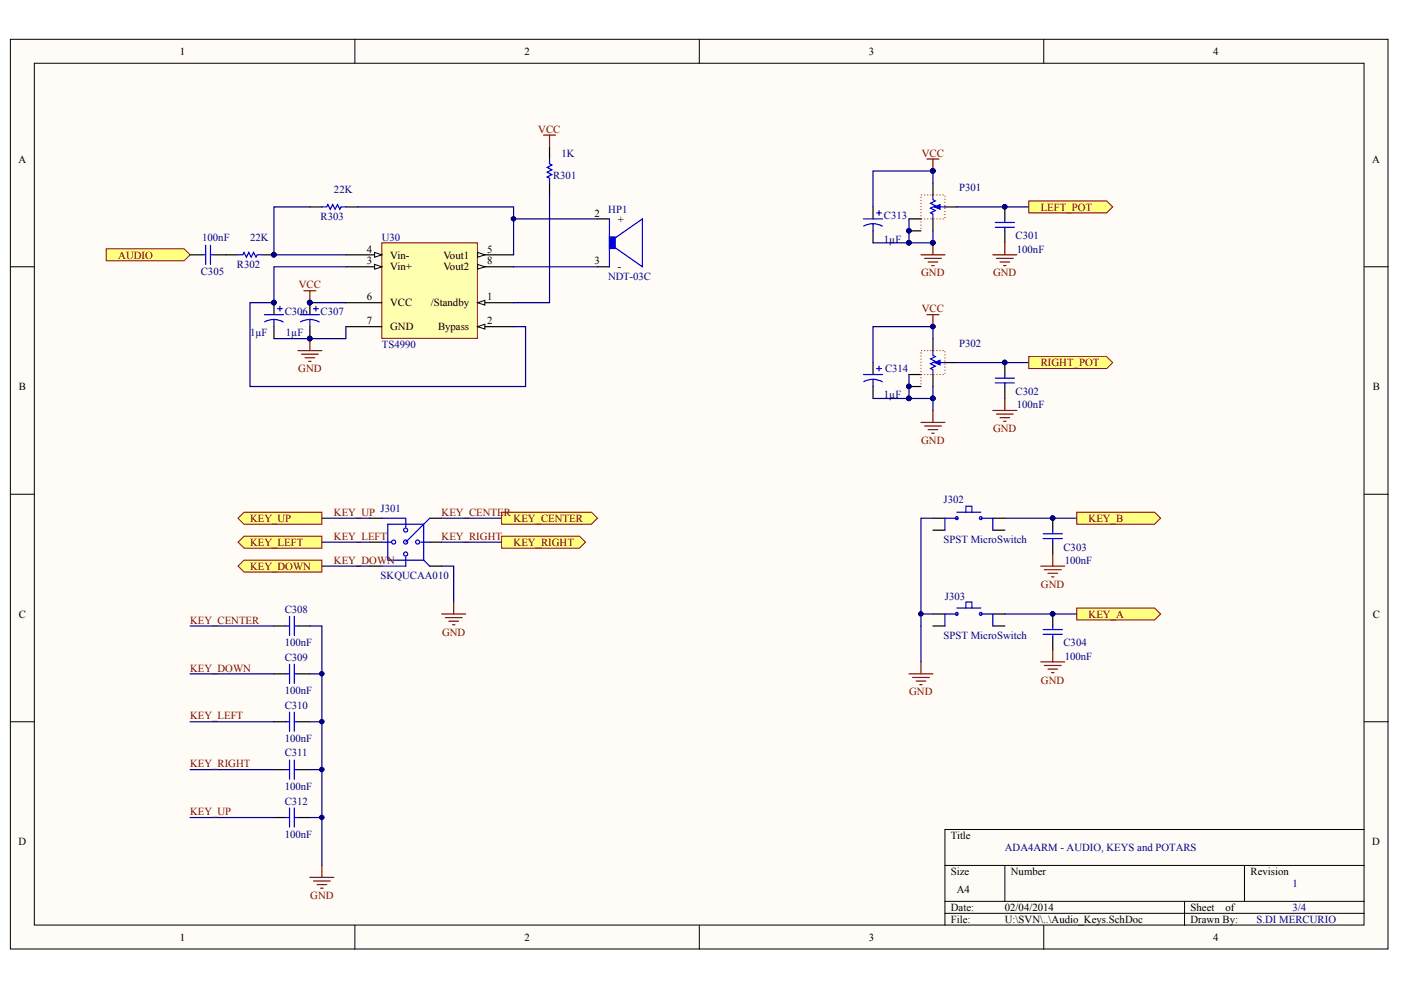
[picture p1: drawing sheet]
<svg xmlns="http://www.w3.org/2000/svg" width="297mm" height="210mm" viewBox="0 0 297 210" stroke-linecap="round" stroke-linejoin="round" font-family="sans-serif">
<defs><g id="words">
<g font-size="2.3">
<text x="38.1" y="11.7">1</text>
<text x="111.2" y="11.7">2</text>
<text x="184.2" y="11.7">3</text>
<text x="257.2" y="11.7">4</text>
<text x="3.9" y="34.5">A</text>
<text x="291" y="34.5">A</text>
<text x="126.1" y="45.9">2</text>
<text x="131" y="47.2">+</text>
<text x="77.8" y="53.5">4</text>
<text x="103.3" y="53.5">5</text>
<text x="77.8" y="56.1">3</text>
<text x="82.7" y="57.3">Vin+</text>
<text x="82.7" y="54.8">Vin-</text>
<text x="94.1" y="57.3">Vout2</text>
<text x="94.1" y="54.8">Vout1</text>
<text x="103.3" y="56.1">8</text>
<text x="126.1" y="56.1">3</text>
<text x="131" y="57.3">-</text>
<text x="77.8" y="63.7">6</text>
<text x="82.7" y="65">VCC</text>
<text x="91.3" y="65">/Standby</text>
<text x="103.3" y="63.7">1</text>
<text x="77.8" y="68.8">7</text>
<text x="82.7" y="70">GND</text>
<text x="92.9" y="70">Bypass</text>
<text x="103.3" y="68.8">2</text>
<text x="4" y="82.7">B</text>
<text x="291" y="82.7">B</text>
<text x="4" y="131">C</text>
<text x="291" y="131">C</text>
<text x="3.9" y="179.2">D</text>
<text x="201.6" y="177.9">Title</text>
<text x="291" y="179.2">D</text>
<text x="201.6" y="185.5">Size</text>
<text x="214.3" y="185.5">Number</text>
<text x="265.1" y="185.5">Revision</text>
<text x="202.9" y="189.3">A4</text>
<text x="201.6" y="193.1">Date:</text>
<text x="201.6" y="195.7">File:</text>
<text x="213.1" y="193.1">02/04/2014</text>
<text x="213.1" y="195.7">U:\SVN\..\Audio_Keys.SchDoc</text>
<text x="252.4" y="193.1">Sheet</text>
<text x="252.4" y="195.7">Drawn By:</text>
<text x="259.8" y="193.1">of</text>
<text x="38.1" y="199.5">1</text>
<text x="111.2" y="199.5">2</text>
<text x="184.2" y="199.5">3</text>
<text x="257.2" y="199.5">4</text>
</g>
<g font-size="2.3" fill="#800000">
<text x="114.1" y="28.1">VCC</text>
<text x="195.4" y="33.2">VCC</text>
<text x="220.7" y="44.7">LEFT_POT</text>
<text x="25.1" y="54.8">AUDIO</text>
<text x="195.3" y="58.6">GND</text>
<text x="210.6" y="58.6">GND</text>
<text x="63.4" y="61.1">VCC</text>
<text x="195.4" y="66.2">VCC</text>
<text x="220.7" y="77.6">RIGHT_POT</text>
<text x="63.2" y="78.9">GND</text>
<text x="195.3" y="94.2">GND</text>
<text x="210.6" y="91.6">GND</text>
<text x="53" y="110.6">KEY_UP</text>
<text x="70.8" y="109.4">KEY_UP</text>
<text x="93.6" y="109.4">KEY_CENTER</text>
<text x="108.9" y="110.6">KEY_CENTER</text>
<text x="230.8" y="110.6">KEY_B</text>
<text x="53" y="115.7">KEY_LEFT</text>
<text x="70.8" y="114.4">KEY_LEFT</text>
<text x="70.8" y="119.5">KEY_DOWN</text>
<text x="93.6" y="114.4">KEY_RIGHT</text>
<text x="108.9" y="115.7">KEY_RIGHT</text>
<text x="53" y="120.8">KEY_DOWN</text>
<text x="220.7" y="124.6">GND</text>
<text x="230.8" y="131">KEY_A</text>
<text x="40.3" y="132.2">KEY_CENTER</text>
<text x="93.7" y="134.8">GND</text>
<text x="40.3" y="142.4">KEY_DOWN</text>
<text x="192.8" y="147.5">GND</text>
<text x="220.7" y="144.9">GND</text>
<text x="40.3" y="152.5">KEY_LEFT</text>
<text x="40.3" y="162.7">KEY_RIGHT</text>
<text x="40.3" y="172.9">KEY_UP</text>
<text x="65.8" y="190.6">GND</text>
</g>
<g font-size="2.3" fill="#000080">
<text x="119" y="33.2">1K</text>
<text x="70.8" y="40.8">22K</text>
<text x="117.3" y="38">R301</text>
<text x="203.4" y="40.6">P301</text>
<text x="68" y="46.7">R303</text>
<text x="129" y="45.2">HP1</text>
<text x="187.4" y="46.4">C313</text>
<text x="42.9" y="51">100nF</text>
<text x="53" y="51">22K</text>
<text x="81" y="51">U30</text>
<text x="187.4" y="51.5">1µF</text>
<text x="215.3" y="50.8">C301</text>
<text x="215.6" y="53.5">100nF</text>
<text x="42.6" y="58.4">C305</text>
<text x="50.2" y="56.8">R302</text>
<text x="129" y="59.4">NDT-03C</text>
<text x="53" y="71.3">1µF</text>
<text x="60.4" y="66.7">C306</text>
<text x="60.6" y="71.3">1µF</text>
<text x="68" y="66.7">C307</text>
<text x="81" y="73.8">TS4990</text>
<text x="203.4" y="73.6">P302</text>
<text x="187.6" y="78.9">C314</text>
<text x="215.3" y="83.7">C302</text>
<text x="187.4" y="84.5">1µF</text>
<text x="215.6" y="86.6">100nF</text>
<text x="200.1" y="106.6">J302</text>
<text x="80.7" y="108.6">J301</text>
<text x="200.1" y="115.2">SPST MicroSwitch</text>
<text x="225.5" y="116.7">C303</text>
<text x="225.7" y="119.5">100nF</text>
<text x="80.7" y="122.8">SKQUCAA010</text>
<text x="60.4" y="130">C308</text>
<text x="200.3" y="127.2">J303</text>
<text x="60.4" y="137.1">100nF</text>
<text x="200.1" y="135.5">SPST MicroSwitch</text>
<text x="225.5" y="137.1">C304</text>
<text x="60.4" y="140.1">C309</text>
<text x="225.7" y="139.8">100nF</text>
<text x="60.4" y="147.2">100nF</text>
<text x="60.4" y="150.2">C310</text>
<text x="60.4" y="157.3">100nF</text>
<text x="60.4" y="160.4">C311</text>
<text x="60.4" y="167.5">100nF</text>
<text x="60.4" y="170.6">C312</text>
<text x="60.4" y="177.7">100nF</text>
<text x="213.1" y="180.5">ADA4ARM - AUDIO, KEYS and POTARS</text>
<text x="274" y="188.1">1</text>
<text x="266.4" y="195.7">S.DI MERCURIO</text>
<text x="274" y="193.1">3/4</text>
</g>
</g></defs>
<g fill="#fffcf8" stroke="#000" stroke-width=".21">
<path d="M2.2 8.3h292.1v192.9h-292.1z"/>
<path d="M7.3 13.4h281.9v182.7h-281.9z"/>
</g>
<g fill="none" stroke="#000" stroke-width=".21">
<path d="M75.2 8.3v5.1M148.3 8.3v5.1M221.3 8.3v5.1M2.2 56.6h5.1M289.3 56.6h5M2.2 104.8h5.1M289.3 104.8h5M2.2 153h5.1M289.3 153h5M289.3 175.9h-89v20.3M75.2 196.2v5.1M148.3 196.2v5.1"/>
<path d="M200.3 183.5h89M200.3 191.1h89M200.3 193.6h89M213 183.5v7.6M221.3 196.2v5.1M251.1 191.1v5.1M263.8 183.5v7.6"/>
</g>
<g fill="none" stroke="#000" stroke-width=".25">
<path d="M197.8 38.8v2.5M126.7 46.4h2.5M126.7 56.6h2.5M192.7 49h2.6M192.7 46.4h2.6M197.8 46.4v2.6M200.3 43.9h2.6M192.7 79.4h2.6M197.8 71.8v2.5M197.8 79.4v2.6M200.3 76.9h2.6M192.7 82h2.6"/>
<path d="M78.4 109.9h2.5M78.4 115h2.5M91.1 109.9h2.5M91.1 115h2.5M197.8 109.9h2.5M197.8 112.4h2.5M210.5 109.9h2.5M210.5 112.4h2.5M78.4 120h2.5M91.1 120h2.5M197.8 130.2h2.5M197.8 132.7h2.5"/>
<path d="M210.5 130.2h2.5M210.5 132.7h2.5"/>
</g>
<g fill="none" stroke="#00f" stroke-width=".25">
<path d="M129.2 46.4v10.2M129.8 50.9l6.4-4.5v10.2l-6.4-4.5M197.8 41.3v1.1l.5 .2-1 .5 1 .5-1 .5 1 .5-1 .5 .5 .3v1M199.3 43.9h1M197.8 74.3v1.1l.5 .2-1 .5 1 .5-1 .5 1 .5-1 .5 .5 .3v1M199.3 76.9h1M80.9 109.9h5.1v1.9M80.9 115h2M82.2 111.1h7.6v7.7h-7.6zM83.9 115a.43 .43 0 0 0-.5-.5 .43 .43 0 0 0-.3 .7 .43 .43 0 0 0 .7-.1M86 118.1v1.9h-5.1M86.4 112.5a.43 .43 0 0 0-.5-.5 .43 .43 0 0 0-.2 .6 .43 .43 0 0 0 .7 0"/>
<path d="M86.4 117.6a.43 .43 0 0 0-.5-.6 .43 .43 0 0 0-.2 .7 .43 .43 0 0 0 .7 0M86.4 115a.43 .43 0 0 0-.5-.5 .43 .43 0 0 0-.2 .7 .43 .43 0 0 0 .7-.1M89 115a.43 .43 0 0 0-.5-.5 .43 .43 0 0 0-.3 .7 .43 .43 0 0 0 .7-.1M89.2 115h1.9M89.8 118.8l1.3 1.2M91.1 109.9l-5.1 5.1M202.9 109.9h-2.6v2.5M202.9 108.6h5.1M203.1 110v-.4a.29 .29 0 0 0-.4 0 .29 .29 0 0 0 0 .5 .29 .29 0 0 0 .4 0M204.8 108.6v-1.3h1.3v1.3M208 109.9h2.5v2.5M208.2 110v-.4a.29 .29 0 0 0-.5 0 .29 .29 0 0 0 0 .5 .29 .29 0 0 0 .5 0"/>
<path d="M202.9 130.2h-2.6v2.5M202.9 128.9h5.1M203.1 130.3v-.3a.29 .29 0 0 0-.4-.1 .29 .29 0 0 0 0 .5 .29 .29 0 0 0 .4 0M204.8 128.9v-1.3h1.3v1.3M208 130.2h2.5v2.5M208.2 130.3v-.3a.29 .29 0 0 0-.5-.1 .29 .29 0 0 0 0 .5 .29 .29 0 0 0 .5 0"/>
</g>
<g fill="#00f" stroke="#00f" stroke-width=".21">
<path d="M198.1 43.9l1.2-.5v1z"/>
<path d="M198.1 76.9l1.2-.5v1z"/>
</g>
<path d="M195.3 46.4v-5.1h5v5.1h-5M195.3 46.4v2.6M195.3 79.4v-5.1h5v5.1h-5M195.3 79.4v2.6" fill="none" stroke="#f00" stroke-width=".25" stroke-dasharray="0 .6"/>
<g fill="#000080" stroke="#000080" stroke-width=".21">
<circle cx="192.7" cy="48.9" r=".48"/>
<circle cx="192.7" cy="81.9" r=".48"/>
<circle cx="197.8" cy="36.2" r=".48"/>
<circle cx="197.8" cy="69.2" r=".48"/>
<circle cx="197.8" cy="51.5" r=".48"/>
<circle cx="197.8" cy="84.5" r=".48"/>
</g>
<path d="M129.2 50.2h1.2v2.5h-1.2z" fill="#00f" stroke="#00f" stroke-width=".21"/>
<g fill="none" stroke="#800000" stroke-width=".25">
<path d="M196.5 33.7h2.6M197.8 33.7v2.6M195.3 54h5M196 54.8h3.6M196.8 55.6h2M197.5 56.3h.6M197.8 51.5v2.5M196.5 66.7h2.6M197.8 66.7v2.6M195.3 89.6h5M196 90.3h3.6M196.8 91.1h2"/>
<path d="M197.5 91.9h.6M197.8 87v2.6"/>
</g>
<path d="M202.9 43.9h15.2M202.9 76.9h15.2M197.8 84.5v2.5" fill="none" stroke="#000080" stroke-width=".25"/>
<g fill="#ffff80" stroke="#800000" stroke-width=".21">
<path d="M218.1 42.6h16.5l1.3 1.3-1.3 1.2h-16.5z" fill-rule="evenodd"/>
<path d="M218.1 75.6h16.5l1.3 1.3-1.3 1.2h-16.5z" fill-rule="evenodd"/>
</g>
<path d="M213 109.9h15.3M195.3 130.2h2.5M213 130.2h15.3" fill="none" stroke="#000080" stroke-width=".25"/>
<circle cx="195.2" cy="130.2" r=".48" fill="#000080" stroke="#000080" stroke-width=".21"/>
<g fill="#ffff80" stroke="#800000" stroke-width=".21">
<path d="M228.3 128.9h16.5l1.3 1.3-1.3 1.3h-16.5z" fill-rule="evenodd"/>
<path d="M228.3 108.6h16.5l1.3 1.3-1.3 1.2h-16.5z" fill-rule="evenodd"/>
</g>
<path d="M93.6 130.2h5.1M94.4 130.9h3.6M95.2 131.7h2M95.9 132.5h.5M96.2 127.6v2.6M192.7 142.9h5.1M193.5 143.6h3.5M194.2 144.4h2.1M195 145.2h.5M195.3 140.3v2.6" fill="none" stroke="#800000" stroke-width=".25"/>
<path d="M68.2 109.9h10.2M68.2 115h10.2M93.6 109.9h12.8M93.6 115h12.8M68.2 120h10.2M93.6 120h2.6v7.6" fill="none" stroke="#000080" stroke-width=".25"/>
<g fill="#ffff80" stroke="#800000" stroke-width=".21">
<path d="M106.4 108.6h19l1.3 1.3-1.3 1.2h-19z" fill-rule="evenodd"/>
<path d="M106.4 113.7h16.5l1.2 1.3-1.2 1.2h-16.5z" fill-rule="evenodd"/>
<path d="M50.5 109.9l1.2-1.3h16.5v2.5h-16.5z" fill-rule="evenodd"/>
<path d="M50.5 115l1.2-1.3h16.5v2.5h-16.5z" fill-rule="evenodd"/>
<path d="M50.5 120l1.2-1.2h16.5v2.5h-16.5z" fill-rule="evenodd"/>
</g>
<g fill="none" stroke="#000" stroke-width=".25">
<path d="M40.3 54h2.5M45.4 54h5.1M55.5 54h2.6M65.7 43.9h2.5M73.3 43.9h2.6M213 43.9v2.5M213 49v2.5M213 76.9v2.5M213 82v2.5M223.2 109.9v2.5M223.2 115v2.5M223.2 130.2v2.5"/>
<path d="M223.2 135.3v2.5"/>
</g>
<g fill="#000080" stroke="#000080" stroke-width=".21">
<circle cx="223.2" cy="109.8" r=".48"/>
<circle cx="223.2" cy="130.2" r=".48"/>
<circle cx="213" cy="43.8" r=".48"/>
<circle cx="213" cy="76.8" r=".48"/>
<circle cx="58.1" cy="54" r=".48"/>
</g>
<g fill="none" stroke="#00f" stroke-width=".25">
<path d="M42.8 54h.8M43.6 52v4.1M44.6 52v4.1M44.6 54h.8M50.5 54h1l.2-.5 .5 1 .6-1 .5 1 .5-1 .5 1 .2-.5h1M68.2 43.9h1.1l.2-.5 .5 1 .5-1 .5 1 .5-1 .6 1 .2-.5h1M211 47.2h4.1M211 48.2h4.1M213 46.4v.8M213 48.2v.8M213 79.4v.8M211 80.2h4.1"/>
<path d="M211 81.2h4.1M213 81.2v.8M221.2 113.2h4M221.2 114.2h4M223.2 112.4v.8M223.2 114.2v.8M221.2 133.5h4M221.2 134.5h4M223.2 132.7v.8M223.2 134.5v.8"/>
</g>
<g fill="none" stroke="#800000" stroke-width=".25">
<path d="M210.5 54h5.1M211.3 54.8h3.5M212 55.6h2.1M212.8 56.3h.5M213 51.5v2.5M210.5 87h5.1M211.3 87.8h3.5M212 88.6h2.1M212.8 89.3h.5M213 84.5v2.5M223.2 117.5v2.5M220.7 120h5"/>
<path d="M221.4 120.8h3.6M222.2 121.6h2M223 122.3h.5M223.2 137.8v2.5M220.7 140.3h5M221.4 141.1h3.6M222.2 141.9h2M223 142.6h.5"/>
</g>
<path d="M195.3 132.7v7.6" fill="none" stroke="#000080" stroke-width=".25"/>
<path d="M80.9 51.5h20.3v20.2h-20.3z" fill="#ffffb0" stroke="#800000" stroke-width=".21"/>
<path d="M73.3 56.6h7.6M73.3 64.2h7.6" fill="none" stroke="#000" stroke-width=".25"/>
<path d="M79.4 56.1l1.5 .5-1.5 .5z" fill="#fffcf8" stroke="#000" stroke-width=".21"/>
<path d="M73.3 54h7.6" fill="none" stroke="#000" stroke-width=".25"/>
<path d="M79.4 53.5l1.5 .5-1.5 .5z" fill="#fffcf8" stroke="#000" stroke-width=".21"/>
<path d="M101.3 56.6h7.6M73.3 69.3h7.6" fill="none" stroke="#000" stroke-width=".25"/>
<path d="M101.3 56.1l1.5 .5-1.5 .5z" fill="#fffcf8" stroke="#000" stroke-width=".21"/>
<path d="M101.3 54h7.6" fill="none" stroke="#000" stroke-width=".25"/>
<path d="M101.3 53.5l1.5 .5-1.5 .5z" fill="#fffcf8" stroke="#000" stroke-width=".21"/>
<path d="M101.3 64.2h7.6" fill="none" stroke="#000" stroke-width=".25"/>
<path d="M101.3 64.2l1.5-.5v1z" fill="#fffcf8" stroke="#000" stroke-width=".21"/>
<path d="M101.3 69.3h7.6" fill="none" stroke="#000" stroke-width=".25"/>
<path d="M101.3 69.3l1.5-.5v1z" fill="#fffcf8" stroke="#000" stroke-width=".21"/>
<path d="M65.7 43.9h-7.6v10.1h15.2M73.3 56.6h-15.2v7.6h-5.1v17.8h58.4v-12.7h-2.5M75.9 43.9h33v10.1M108.9 56.6h17.8M65.7 64.2h7.6M73.3 69.3v2.5h-15.2" fill="none" stroke="#000080" stroke-width=".25"/>
<g fill="#000080" stroke="#000080" stroke-width=".21">
<circle cx="58.1" cy="54" r=".48"/>
<circle cx="58.1" cy="64.2" r=".48"/>
<circle cx="65.7" cy="64.2" r=".49"/>
<circle cx="65.7" cy="71.8" r=".49"/>
</g>
<path d="M63.2 74.3h5M63.9 75.1h3.6M64.7 75.9h2M65.5 76.6h.5M65.7 71.8v2.5" fill="none" stroke="#800000" stroke-width=".25"/>
<path d="M116.5 31.2v2.5M116.5 38.8v2.5" fill="none" stroke="#000" stroke-width=".25"/>
<path d="M116.5 33.7v1l.5 .3-1 .5 1 .5-1 .5 1 .5-1 .5 .5 .3v1" fill="none" stroke="#00f" stroke-width=".25"/>
<path d="M22.5 52.8h16.5l1.3 1.2-1.3 1.3h-16.5z" fill-rule="evenodd" fill="#ffff80" stroke="#800000" stroke-width=".21"/>
<g fill="none" stroke="#000080" stroke-width=".25">
<path d="M197.8 38.8v-2.5h-12.7v7.6M108.9 46.4h17.8M116.5 41.3v22.9h-7.6M192.7 46.4v5.1M197.8 49v2.5h-12.7M192.7 79.4v5.1M197.8 71.8v-2.5h-12.7v7.6M197.8 82v2.5h-12.7M197.8 109.9h-2.5v22.8M40.3 132.7h17.8M65.7 132.7h2.5v50.8M40.3 142.9h17.8"/>
<path d="M40.3 153h17.8M65.7 142.9h2.5M65.7 153h2.5M40.3 163.2h17.8M40.3 173.3h17.8M65.7 163.2h2.5M65.7 173.3h2.5"/>
</g>
<g fill="#000080" stroke="#000080" stroke-width=".21">
<circle cx="108.9" cy="46.4" r=".48"/>
<circle cx="65.7" cy="64.2" r=".49"/>
<circle cx="68.2" cy="142.9" r=".48"/>
<circle cx="68.2" cy="153" r=".48"/>
<circle cx="68.2" cy="163.2" r=".48"/>
<circle cx="68.2" cy="173.3" r=".48"/>
<circle cx="58.1" cy="64.2" r=".48"/>
<circle cx="65.7" cy="71.8" r=".49"/>
<circle cx="197.8" cy="51.5" r=".48"/>
<circle cx="192.7" cy="51.5" r=".48"/>
<circle cx="192.7" cy="84.5" r=".48"/>
<circle cx="197.8" cy="84.5" r=".48"/>
<circle cx="197.8" cy="69.2" r=".48"/>
<circle cx="197.8" cy="36.2" r=".48"/>
</g>
<path d="M115.2 28.6h2.6M116.5 28.6v2.6M64.4 61.6h2.6M65.7 61.6v2.6M65.7 186h5.1M66.5 186.8h3.5M67.2 187.6h2.1M68 188.3h.5M68.2 183.5v2.5" fill="none" stroke="#800000" stroke-width=".25"/>
<g fill="none" stroke="#000" stroke-width=".25">
<path d="M185.1 43.9v2.5M185.1 49v2.5M58.1 64.2v2.5M58.1 69.3v2.5M65.7 64.2v2.5M65.7 69.3v2.5M185.1 76.9v2.5M185.1 82v2.5M58.1 132.7h2.5M63.2 132.7h2.5M58.1 142.9h2.5M58.1 153h2.5"/>
<path d="M63.2 142.9h2.5M63.2 153h2.5M58.1 163.2h2.5M58.1 173.3h2.5M63.2 163.2h2.5M63.2 173.3h2.5"/>
</g>
<g fill="none" stroke="#00f" stroke-width=".25">
<path d="M183.1 46.4h4M185.1 47.4l.8 .1 1.2 .5M185.1 47.4l-.8 .1-1.2 .4M185.1 47.4v1.6M185.9 45.1h1M186.4 44.6v1.1M56.1 66.7h4M58.1 67.7l.8 .1 1.2 .5M58.1 67.7l-1.2 .2-.8 .3M58.1 67.7v1.6M58.8 65.5h1.1M59.4 64.9v1.1"/>
<path d="M63.7 66.7h4M65.7 67.7l.8 .1 1.2 .5M65.7 67.7l-1.2 .2-.8 .3M65.7 67.7v1.6M66.5 65.5h1M67 64.9v1.1M183.1 79.4h4M185.9 78.1h1M186.4 77.6v1.1M185.1 80.4l1.2 .2 .8 .4M185.1 80.4l-1.2 .2-.8 .3M185.1 80.4v1.6"/>
<path d="M60.6 132.7h.8M61.4 130.7v4.1M62.4 130.7v4.1M62.4 132.7h.8M60.6 142.9h.8M60.6 153h.8M61.4 140.8v4.1M61.4 151v4.1M62.4 140.8v4.1M62.4 151v4.1M62.4 142.9h.8M62.4 153h.8"/>
<path d="M60.6 163.2h.8M60.6 173.3h.8M61.4 161.2v4M61.4 171.3v4.1M62.4 161.2v4M62.4 171.3v4.1M62.4 163.2h.8M62.4 173.3h.8"/>
</g>
<use href="#words"/>
</svg>
